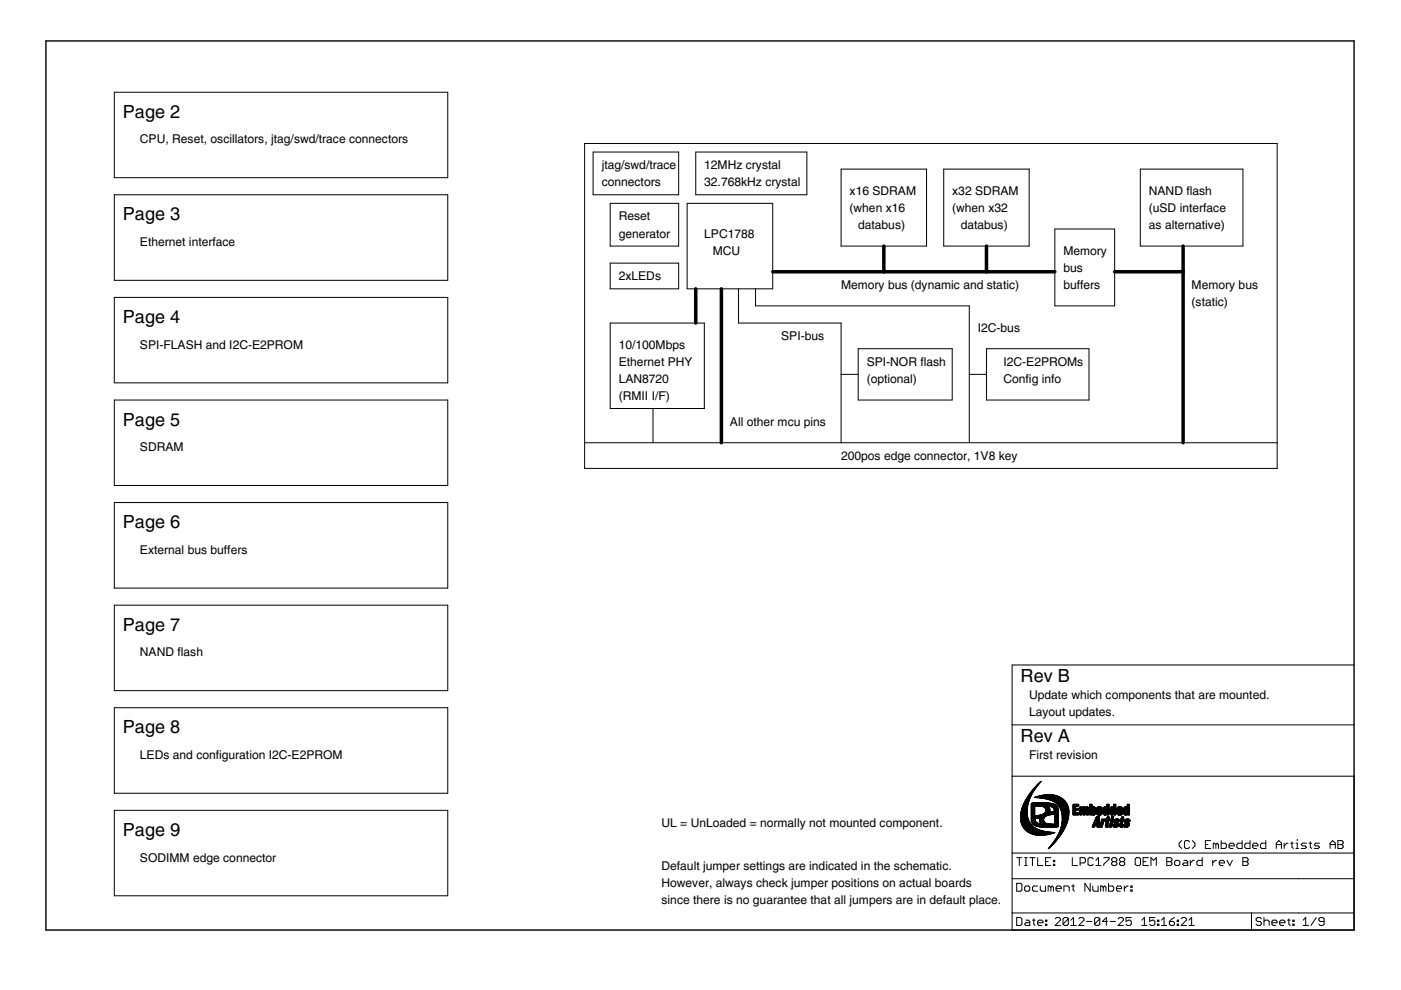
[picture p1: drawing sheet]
<svg xmlns="http://www.w3.org/2000/svg" width="297mm" height="210mm" viewBox="0 0 297 210" stroke-linecap="round" stroke-linejoin="round" font-family="sans-serif">
<defs><g id="words">
<g font-size="4.4">
<text x="26.1" y="25">Page 2</text>
<text x="26.1" y="46.7">Page 3</text>
<text x="26.1" y="68.5">Page 4</text>
<text x="26.1" y="90.2">Page 5</text>
<text x="26.1" y="112">Page 6</text>
<text x="26.1" y="133.7">Page 7</text>
<text x="216.4" y="144.6">Rev B</text>
<text x="26.1" y="155.5">Page 8</text>
<text x="216.4" y="157.3">Rev A</text>
<text x="26.1" y="177.2">Page 9</text>
</g>
<g font-size="3">
<text x="29.7" y="30.4">CPU, Reset, oscillators, jtag/swd/trace connectors</text>
<text x="127.6" y="35.9">jtag/swd/trace</text>
<text x="149.3" y="35.9">12MHz crystal</text>
<text x="127.6" y="39.5">connectors</text>
<text x="149.3" y="39.5">32.768kHz crystal</text>
<text x="180.1" y="41.3">x16 SDRAM</text>
<text x="201.9" y="41.3">x32 SDRAM</text>
<text x="243.6" y="41.3">NAND flash</text>
<text x="131.2" y="46.7">Reset</text>
<text x="180.1" y="44.9">(when x16</text>
<text x="201.9" y="44.9">(when x32</text>
<text x="243.6" y="44.9">(uSD interface</text>
<text x="29.7" y="52.2">Ethernet interface</text>
<text x="131.2" y="50.4">generator</text>
<text x="149.3" y="50.4">LPC1788</text>
<text x="151.1" y="54">MCU</text>
<text x="182" y="48.6">databus)</text>
<text x="203.7" y="48.6">databus)</text>
<text x="225.5" y="54">Memory</text>
<text x="243.6" y="48.6">as alternative)</text>
<text x="131.2" y="59.4">2xLEDs</text>
<text x="225.5" y="57.6">bus</text>
<text x="178.3" y="61.2">Memory bus (dynamic and static)</text>
<text x="225.5" y="61.2">buffers</text>
<text x="252.6" y="61.2">Memory bus</text>
<text x="252.6" y="64.9">(static)</text>
<text x="207.3" y="70.3">I2C-bus</text>
<text x="29.7" y="73.9">SPI-FLASH and I2C-E2PROM</text>
<text x="131.2" y="73.9">10/100Mbps</text>
<text x="131.2" y="77.6">Ethernet PHY</text>
<text x="165.6" y="72.1">SPI-bus</text>
<text x="183.8" y="77.6">SPI-NOR flash</text>
<text x="212.8" y="77.6">I2C-E2PROMs</text>
<text x="131.2" y="81.2">LAN8720</text>
<text x="183.8" y="81.2">(optional)</text>
<text x="212.8" y="81.2">Config info</text>
<text x="131.2" y="84.8">(RMII I/F)</text>
<text x="29.7" y="95.7">SDRAM</text>
<text x="154.8" y="90.2">All other mcu pins</text>
<text x="178.3" y="97.5">200pos edge connector, 1V8 key</text>
<text x="29.7" y="117.4">External bus buffers</text>
<text x="29.7" y="139.2">NAND flash</text>
<text x="218.2" y="148.2">Update which components that are mounted.</text>
<text x="218.2" y="151.9">Layout updates.</text>
<text x="29.7" y="160.9">LEDs and configuration I2C-E2PROM</text>
<text x="218.2" y="160.9">First revision</text>
<text x="140.3" y="175.4">UL = UnLoaded = normally not mounted component.</text>
<text x="29.7" y="182.7">SODIMM edge connector</text>
<text x="140.3" y="184.5">Default jumper settings are indicated in the schematic.</text>
<text x="140.3" y="188.1">However, always check jumper positions on actual boards</text>
<text x="140.3" y="191.8">since there is no guarantee that all jumpers are in default place.</text>
</g>
</g></defs>
<path d="M9.7 8.7v188.5zM9.7 8.7h277.4zM287.1 8.7v188.5zM9.7 197.2h277.4z" fill="#000" stroke="#000" stroke-width=".3"/>
<g fill="#000" stroke="#000" stroke-width=".21">
<path d="M24.2 19.6h70.7zM94.9 19.6v18.1zM24.2 19.6v18.1zM24.2 37.7h70.7zM124 30.4v63.5zM125.8 32.2v9.1zM143.9 32.2v9.1zM125.8 32.2h18.1zM147.5 32.2v9.1zM171.1 32.2v9.1zM147.5 32.2h23.6zM178.3 35.9v16.3z"/>
<path d="M178.3 35.9h18.1zM200.1 35.9v16.3zM200.1 35.9h18.1zM241.8 35.9h21.7zM241.8 35.9v16.3zM263.5 35.9v16.3zM124 30.4h146.8zM270.8 30.4v63.5zM24.2 41.3v18.1zM24.2 41.3h70.7zM94.9 41.3v18.1zM24.2 59.4h70.7z"/>
<path d="M129.4 43.1v9.1zM129.4 55.8v5.4zM129.4 43.1h14.5zM143.9 43.1v9.1zM129.4 52.2h14.5zM125.8 41.3h18.1zM129.4 55.8h14.5zM145.7 43.1v18.1zM145.7 43.1h18.1zM147.5 41.3h23.6zM196.4 35.9v16.3zM178.3 52.2h18.1z"/>
<path d="M200.1 52.2h18.1zM218.2 35.9v16.3zM223.6 48.6h12.7zM223.6 48.6v16.3zM236.3 48.6v16.3zM241.8 52.2h21.7zM24.2 63.1h70.7zM94.9 63.1v18.1zM129.4 61.2h14.5zM129.4 68.5v18.1zM129.4 68.5h19.9zM143.9 55.8v5.4z"/>
<path d="M156.6 61.2v7.3zM156.6 68.5h21.7zM160.2 61.2v3.7zM160.2 64.9h45.3zM163.8 43.1v18.1zM145.7 61.2h18.1zM178.3 68.5v10.9zM178.3 79.4h3.6zM181.9 73.9v10.9zM181.9 73.9h20zM205.5 64.9v14.5zM205.5 79.4h3.6z"/>
<path d="M223.6 64.9h12.7zM230.9 73.9v10.9zM209.1 73.9h21.8zM24.2 63.1v18.1zM24.2 84.8h70.7zM24.2 81.2h70.7zM94.9 84.8v18.1zM124 99.3h146.8zM124 93.9v5.4zM124 93.9h146.8zM138.5 86.6v7.3zM149.3 68.5v18.1z"/>
<path d="M129.4 86.6h19.9zM178.3 79.4v14.5zM181.9 84.8h20zM201.9 73.9v10.9zM205.5 79.4v14.5zM209.1 73.9v10.9zM209.1 84.8h21.8zM270.8 93.9v5.4zM24.2 84.8v18.1zM24.2 106.6h70.7zM24.2 102.9h70.7zM94.9 106.6v18.1z"/>
<path d="M24.2 106.6v18.1zM24.2 128.3h70.7zM24.2 124.7h70.7zM94.9 128.3v18.1zM24.2 128.3v18.1zM24.2 150.1h70.7zM24.2 146.4h70.7zM94.9 150.1v18.1zM214.6 153.7h72.5zM214.6 141v12.7zM214.6 141h72.5zM24.2 150.1v18.1z"/>
<path d="M24.2 171.8h70.7zM24.2 168.2h70.7zM94.9 171.8v18.1zM214.6 153.7v10.9zM250 178.8v.5zM250 178.8l.5-.6zM250 179.3l.5 .6zM251.1 178.5v1.1zM251.1 179.6l.3 .3zM251.4 178.2l-.3 .3zM251.4 179.9h.5zM251.4 178.2h.5z"/>
<path d="M251.9 179.9l.3-.3zM251.9 178.2l.3 .3zM252.8 179.9l.5-.6zM253.3 178.8v.5zM252.8 178.2l.5 .6zM255.6 178.2v1.7zM255.6 179.9h1.1zM255.6 179.1h.5zM255.6 178.2h1.1zM257.2 178.8v1.1zM257.2 178.8h.3zM257.5 178.8l.3 .3z"/>
<path d="M257.8 179.1v.8zM258.1 178.8l-.3 .3zM258.1 178.8l.2 .3zM258.3 179.1v.8zM258.9 178.2v1.7zM258.9 179.9h.8zM259.7 179.9l.3-.3zM258.9 178.8h.8zM260 179.1v.5zM259.7 178.8l.3 .3zM260.6 179.1v.5zM260.9 178.8l-.3 .3z"/>
<path d="M260.6 179.6l.3 .3zM260.9 178.8h.5zM260.9 179.9h.5zM261.4 178.8l.3 .3zM261.7 179.1v.2zM260.6 179.3h1.1zM262.2 179.1v.5zM262.2 179.1l.3-.3zM262.2 179.6l.3 .3zM262.5 178.8h.9zM263.4 178.2v1.7zM262.5 179.9h.9z"/>
<path d="M263.9 179.1v.5zM264.2 178.8l-.3 .3zM263.9 179.6l.3 .3zM264.2 178.8h.8zM265 178.2v1.7zM264.2 179.9h.8zM265.6 179.1v.5zM265.9 178.8l-.3 .3zM265.6 179.6l.3 .3zM265.9 178.8h.5zM265.9 179.9h.5zM266.4 178.8l.3 .3z"/>
<path d="M266.7 179.1v.2zM265.6 179.3h1.1zM267.3 179.1v.5zM267.5 178.8l-.2 .3zM267.3 179.6l.2 .3zM267.5 178.8h.9zM268.4 178.2v1.7zM267.5 179.9h.9zM270.6 178.8v1.1zM270.6 178.8l.5-.6zM270.6 179.1h1.1zM271.1 178.2l.6 .6z"/>
<path d="M271.7 178.8v1.1zM272.3 178.8v1.1zM272.8 178.8l-.5 .5zM272.8 178.8h.3zM273.6 178.8h.6zM273.9 178.5v1.1zM273.9 179.6l.3 .3zM274.8 178.8h.2zM274.8 179.9h.5zM275 178.8v1.1zM275 177.9v.3zM275.9 179.9h.8z"/>
<path d="M275.9 179.1l.3-.3zM275.9 179.1l.3 .2zM276.2 178.8h.8zM276.7 179.9l.3-.3zM276.2 179.3h.5zM276.7 179.3l.3 .3zM277.5 178.8h.6zM277.8 178.5v1.1zM277.8 179.6l.3 .3zM278.7 179.9h.8zM278.9 178.8l-.2 .3zM278.7 179.1l.2 .2z"/>
<path d="M278.9 178.8h.9zM279.5 179.9l.3-.3zM278.9 179.3h.6zM279.5 179.3l.3 .3zM282 178.8v1.1zM282 178.8l.6-.6zM282 179.1h1.1zM282.6 178.2l.5 .6zM283.1 178.8v1.1zM283.7 178.2v1.7zM283.7 178.2h.8zM283.7 179.1h.8z"/>
<path d="M284.5 178.2l.3 .3zM284.5 179.1l.3 .2zM283.7 179.9h.8zM284.8 178.5v.3zM284.8 178.8l-.3 .3zM284.8 179.3v.3zM284.8 179.6l-.3 .3zM214.6 164.6h72.5zM287.1 164.6v16.3zM24.2 171.8v18.1zM24.2 189.9h70.7zM214.6 197.2h50.7z"/>
<path d="M214.6 193.6v3.6zM214.6 193.6h50.7zM214.6 186.3v7.3zM214.6 180.9v5.4zM214.6 180.9h72.5zM214.6 164.6v16.3zM215.6 194.5v1.7zM215.6 196.2h.8zM215.6 181.8h1.1zM215.6 187.3v1.7zM215.6 189h.8zM216.1 181.8v1.7z"/>
<path d="M216.4 196.2l.3-.3zM215.6 194.5h.8zM216.4 189l.3-.3zM215.6 187.3h.8zM216.7 194.8v1.1zM216.4 194.5l.3 .3zM216.7 187.6v1.1zM216.4 187.3l.3 .3zM217.5 195.6l-.3 .3zM217.2 183.5h.6zM217.2 181.8h.6zM217.2 188.1v.6z"/>
<path d="M217.2 188.7l.3 .3zM217.5 195.1h.6zM217.2 195.9l.3 .3zM217.5 195.6h.8zM217.5 181.8v1.7zM217.5 189h.6zM217.5 187.9l-.3 .2zM218.1 195.1l.2 .3zM218.1 189l.2-.3zM217.5 187.9h.6zM218.3 195.4v.8zM217.5 196.2h.8z"/>
<path d="M218.3 181.8h1.2zM218.3 188.1v.6zM218.1 187.9l.2 .2zM218.9 195.1h.6zM218.9 181.8v1.7zM218.9 188.1v.6zM218.9 188.7l.3 .3zM219.2 194.8v1.1zM219.2 195.9l.3 .3zM219.2 187.9l-.3 .2zM219.2 189h.8zM220 195.4v.5z"/>
<path d="M220 195.4l.3-.3zM220 181.8v1.7zM220 183.5h1.1zM219.2 187.9h.8zM220 195.9l.3 .3zM220.3 195.1h.6zM220.6 187.9v.8zM220.6 188.7l.3 .3zM220.3 196.2h.6zM220.9 195.1l.2 .3zM220.9 189h.8zM221.1 195.4v.2z"/>
<path d="M220 195.6h1.1zM221.7 195.1h.3zM221.7 195.1v.3zM221.7 195.9h.3zM221.7 195.9v.3zM221.7 181.8v1.7zM221.7 183.5h1.1zM221.7 182.7h.5zM221.7 187.9v1.1zM222 195.1v.3zM221.7 195.4h.3zM222 195.9v.3z"/>
<path d="M221.7 196.2h.3zM222.2 187.9v1.1zM222.2 187.9h.3zM222.5 187.9l.3 .2zM221.7 181.8h1.1zM222.8 188.1v.9zM222.8 188.1l.3-.2zM223.1 187.9l.3 .2zM223.4 182.4h.2zM223.4 182.4v.3zM223.4 183.2h.2zM223.4 183.2v.3z"/>
<path d="M223.4 188.1v.9zM223.6 182.4v.3zM223.4 182.7h.2zM223.6 183.2v.3zM223.4 183.5h.2zM223.7 196.2l1.1-1.1zM223.9 188.1v.6zM223.9 188.1l.3-.2zM224 194.5l-.3 .3zM223.9 188.7l.3 .3zM224.2 187.9h.5zM224 194.5h.6z"/>
<path d="M224.2 189h.5zM224.7 187.9l.3 .2zM223.7 196.2h1.1zM224.8 194.8v.3zM224.6 194.5l.2 .3zM225 188.1v.3zM223.9 188.4h1.1zM225.4 194.8v1.1zM225.4 194.8l.3-.3zM225.4 195.9l1.1-1.1zM225.6 187.9v1.1zM225.6 187.9h.8z"/>
<path d="M225.7 194.5h.5zM225.4 195.9l.3 .3zM226.2 194.5l.3 .3zM225.7 196.2h.5zM226.4 187.9l.3 .2zM226.5 194.8v1.1zM226.5 195.9l-.3 .3zM226.7 188.1v.9zM227.6 194.5l-.5 .6zM227.1 196.2h1.1zM227.2 187.9h.6zM227.4 181.8v1.7z"/>
<path d="M227.4 183.5h1.1zM227.5 187.6v1.1zM227.5 188.7l.3 .3zM227.6 194.5v1.7zM229.8 195.1l-1.1 1.1zM229 194.5l-.3 .3zM229 181.8v1.7zM229 181.8h.8zM229 194.5h.6zM228.7 196.2h1.1zM229.8 194.8v.3zM229.6 194.5l.2 .3z"/>
<path d="M229.8 181.8l.3 .3zM229 183h.8zM230 187.3v1.7zM230 187.3l1.1 1.7zM230.1 182.1v.6zM230.1 182.7l-.3 .3zM230.4 195.4h1.1zM230.7 182.1v1.1zM230.7 183.2l.2 .3zM230.9 181.8l-.2 .3zM230.9 183.5h.6zM231.1 187.3v1.7z"/>
<path d="M230.9 181.8h.6zM231.5 183.5l.3-.3zM231.7 187.9v.8zM231.7 188.7l.3 .3zM231.5 181.8l.3 .3zM232 189h.8zM232.1 194.8v1.1zM232.1 194.8l.2-.3zM233.2 194.8l-1.1 1.1zM232.3 194.5h.6zM232.1 195.9l.2 .3zM232.9 181.8l-.6 .6z"/>
<path d="M232.3 183.5h1.2zM232.8 187.9v1.1zM232.9 194.5l.3 .3zM232.3 196.2h.6zM232.9 181.8v1.7zM233.2 194.8v1.1zM233.2 195.9l-.3 .3zM233.4 187.9v1.1zM233.4 187.9h.2zM233.6 187.9l.3 .2zM233.7 195.4h1.1zM233.9 188.1v.9z"/>
<path d="M233.9 188.1l.3-.2zM234 181.8h1.1zM234 183.2v.3zM234.2 187.9l.3 .2zM234.5 188.1v.9zM234.6 194.5v1.7zM233.7 195.4l.9-.9zM235 187.3v1.7zM235 189h.9zM235.1 181.8v.3zM234 183.2l1.1-1.1zM235.4 195.4h1.1z"/>
<path d="M236 181.8l-.3 .3zM235.7 183v.2zM235.7 183l.3-.3zM235.7 182.1v.3zM235.9 189l.2-.3zM235 187.9h.9zM236 181.8h.5zM235.7 183.2l.3 .3zM235.7 182.4l.3 .3zM236 182.7h.5zM236.1 188.1v.6zM235.9 187.9l.2 .2z"/>
<path d="M236.5 181.8l.3 .3zM236.5 182.7l.3 .3zM236 183.5h.5zM236.7 188.1v.6zM237 187.9l-.3 .2zM236.8 182.1v.3zM236.8 182.4l-.3 .3zM236.8 183v.2zM236.8 183.2l-.3 .3zM236.7 188.7l.3 .3zM237 187.9h.5zM237.1 196.2l1.1-1.1z"/>
<path d="M237.3 194.5l-.2 .3zM237.6 181.8l-.2 .3zM237.4 183v.2zM237.4 183l.2-.3zM237.4 182.1v.3zM237 189h.5zM237.5 187.9l.3 .2zM237.6 181.8h.6zM237.4 183.2l.2 .3zM237.4 182.4l.2 .3zM237.6 182.7h.6zM237.8 188.1v.3z"/>
<path d="M236.7 188.4h1.1zM237.3 194.5h.6zM237.1 196.2h1.1zM238.2 194.8v.3zM237.9 194.5l.3 .3zM238.2 181.8l.3 .3zM238.2 182.7l.3 .3zM237.6 183.5h.6zM238.4 187.9v1.1zM238.4 188.4l.5-.5zM238.5 182.1v.3zM238.5 182.4l-.3 .3z"/>
<path d="M238.5 183v.2zM238.5 183.2l-.3 .3zM238.7 194.5v.9zM238.7 195.4l.6-.3zM238.9 187.9h.3zM238.7 195.9l.3 .3zM239.3 195.1h.3zM239.6 195.1l.3 .3zM239 196.2h.6zM239.8 187.9h.2zM239.8 187.9v.2zM239.8 188.7h.2z"/>
<path d="M239.8 188.7v.3zM238.7 194.5h1.2zM239.9 195.4v.5zM239.6 196.2l.3-.3zM240 187.9v.2zM239.8 188.1h.2zM240 188.7v.3zM239.8 189h.2zM240.7 182.1v1.1zM240.7 183.2l.3 .3zM241 181.8l-.3 .3zM241 183.5h.5z"/>
<path d="M241 181.8h.5zM241.5 183.5l.3-.3zM241.8 182.1v1.1zM241.5 181.8l.3 .3zM242.6 194.5l-.5 .6zM242.1 196.2h1.1zM242.4 181.8v1.7zM242.4 183.5h1.1zM242.4 182.7h.5zM242.6 194.5v1.7zM242.4 181.8h1.1zM243.8 194.5v.9z"/>
<path d="M243.8 195.4l.5-.3zM243.8 195.9l.2 .3zM244 181.8v1.7zM244 181.8l.6 .6zM244.3 195.1h.3zM244.6 195.1l.3 .3zM244 196.2h.6zM244.6 182.4l.6-.6zM243.8 194.5h1.1zM244.9 195.4v.5zM244.9 195.9l-.3 .3zM245.2 181.8v1.7z"/>
<path d="M245.4 195.1h.3zM245.4 195.1v.3zM245.4 195.9h.3zM245.4 195.9v.3zM245.7 195.1v.3zM245.4 195.4h.3zM245.7 195.9v.3zM245.4 196.2h.3zM246.8 194.5l-.5 .6zM246.3 196.2h1.1zM246.8 194.5v1.7zM247.4 181.8v1.7z"/>
<path d="M247.4 181.8h.8zM247.4 182.7h.8zM247.9 195.4v.5zM247.9 195.9l.3 .3zM248.2 196.2h.6zM248.2 181.8l.3 .3zM248.2 182.7l.3 .3zM247.4 183.5h.8zM247.9 195.4l.6-.6zM248.5 182.1v.3zM248.5 182.4l-.3 .3zM248.5 183v.2z"/>
<path d="M248.5 183.2l-.3 .3zM249 195.9l-.2 .3zM247.9 195.4h.9zM248.5 194.8l.5-.3zM249 195.6v.3zM248.8 195.4l.2 .2zM249 182.7v.5zM249 183.2l.3 .3zM249.3 183.5h.6zM249.3 182.4l-.3 .3zM249.6 195.1h.3zM249.6 195.1v.3z"/>
<path d="M249.6 195.9h.3zM249.6 195.9v.3zM249.9 195.1v.3zM249.6 195.4h.3zM249.9 195.9v.3zM249.6 196.2h.3zM249.9 183.5l.2-.3zM249.3 182.4h.6zM250.1 182.7v.5zM249.9 182.4l.2 .3zM250.4 196.2l1.1-1.1zM250.7 194.5l-.3 .3z"/>
<path d="M250.7 183.2l.3-.2zM251 182.4h.5zM250.7 183.2l.3 .3zM251 183h.8zM250.7 194.5h.5zM250.4 196.2h1.1zM251.5 194.8v.3zM251.2 194.5l.3 .3zM251.5 182.4l.3 .3zM251.8 182.7v.8zM251 183.5h.8zM252.6 194.5l-.5 .6z"/>
<path d="M252.1 196.2h1.1zM252.4 182.4v1.1zM252.4 183l.5-.6zM252.6 194.5v1.7zM252.9 182.4h.3zM253.8 182.7v.5zM253.8 182.7l.2-.3zM253.8 183.2l.2 .3zM254 182.4h.9zM254.9 181.8v1.7zM254 183.5h.9zM257.1 182.4v1.1z"/>
<path d="M257.7 182.4l-.6 .6zM257.7 182.4h.2zM258.5 182.7v.5zM258.5 182.7l.3-.3zM258.5 183.2l.3 .3zM258.8 182.4h.5zM258.8 183.5h.5zM259.3 182.4l.3 .3zM259.6 182.7v.3zM258.5 183h1.1zM260.2 182.4l.5 1.1zM261.3 182.4l-.6 1.1z"/>
<path d="M263.5 181.8v1.7zM263.5 181.8h.9zM263.5 182.7h.9zM264.4 181.8l.2 .3zM264.4 182.7l.2 .3zM263.5 183.5h.9zM264.6 182.1v.3zM264.6 182.4l-.2 .3zM264.6 183v.2zM264.6 183.2l-.2 .3zM265.3 193.6v3.6zM265.3 193.6h10z"/>
<path d="M265.3 197.2h21.8zM266.3 194.8v.3zM266.3 195.1l.3 .3zM266.6 194.5l-.3 .3zM266.6 195.4h.5zM266.3 195.9l.3 .3zM266.6 194.5h.5zM267.1 195.4l.3 .2zM266.6 196.2h.5zM267.1 194.5l.3 .3zM267.4 195.6v.3zM267.4 195.9l-.3 .3z"/>
<path d="M268 194.5v1.7zM268 195.4l.3-.3zM268.3 195.1h.5zM268.8 195.1l.3 .3zM269.1 195.4v.8zM269.7 195.4v.5zM269.7 195.4l.2-.3zM269.7 195.9l.2 .3zM269.9 195.1h.6zM269.9 196.2h.6zM270.5 195.1l.3 .3zM270.8 195.4v.2z"/>
<path d="M269.7 195.6h1.1zM271.3 195.4v.5zM271.3 195.4l.3-.3zM271.3 195.9l.3 .3zM271.6 195.1h.6zM271.6 196.2h.6zM272.2 195.1l.2 .3zM272.4 195.4v.2zM271.3 195.6h1.1zM273 195.1h.6zM273.3 194.8v1.1zM273.3 195.9l.3 .3z"/>
<path d="M274.1 195.1h.3zM274.1 195.1v.3zM274.1 195.9h.3zM274.1 195.9v.3zM274.4 195.1v.3zM274.1 195.4h.3zM274.4 195.9v.3zM274.1 196.2h.3zM214.6 186.3h60.7zM275.3 193.6h11.8zM276.3 195.1l.5-.6zM276.3 196.2h1.1z"/>
<path d="M276.8 194.5v1.7zM279.1 194.5l-1.1 1.7zM279.6 195.9l.3 .3zM279.6 194.8v.3zM279.6 195.1l.3 .3zM279.9 196.2h.6zM279.9 194.5l-.3 .3zM279.9 195.4h.8zM280.5 196.2l.2-.3zM279.9 194.5h.6zM280.7 194.8v1.1zM280.5 194.5l.2 .3z"/>
<path d="M275.3 186.3h11.8zM287.1 186.3v7.3zM287.1 193.6v3.6zM287.1 180.9v5.4z"/>
</g>
<g fill="#000" stroke="#000" stroke-width=".21">
<path d="M216.4 173.6l1.6 .1zM216.4 173.6h1.6zM216.4 173.5l1.6 .1zM216.4 173.5h1.6zM216.4 173.5h1.5zM216.4 173.4l1.5 .1zM216.4 173.4h1.5zM216.4 173.3l1.5 .1zM216.4 173.3h1.5zM216.4 173.2l1.5 .1zM216.4 173.2h1.5zM216.4 173.1l1.5 .1z"/>
<path d="M216.4 173.1h1.5zM216.4 173l1.5 .1zM216.4 173h1.5zM216.4 174h1.7zM216.4 173.9l1.7 .1zM216.4 173.8l1.7 .1zM216.4 173.8h1.7zM216.4 173.7l1.6 .1zM216.4 173.7h1.6zM216.4 172.7h1.4zM216.4 172.6l1.4 .1zM216.4 172.6h1.4z"/>
<path d="M216.4 173.9h1.7zM216.4 173h1.4zM216.4 172.9l1.4 .1zM216.4 172.9h1.4zM216.4 172.8l1.4 .1zM216.4 172.8h1.4zM216.4 172.7l1.4 .1zM216.5 174.1l1.7 .1zM216.5 174.1h1.6zM216.5 174l1.6 .1zM216.5 172.6h1.3zM216.5 172.5l1.3 .1z"/>
<path d="M216.5 172.5h1.3zM216.5 172.4l1.3 .1zM216.5 172.4h1.3zM216.5 172.3l1.3 .1zM216.5 174.3l1.8 .1zM216.5 172.3h1.3zM216.5 172.2l1.3 .1zM216.5 172.2h1.3zM216.5 172.1l1.3 .1zM216.5 174.3h1.8zM216.5 174.2l1.7 .1zM216.5 174.2h1.7z"/>
<path d="M216.5 174.4l1.9 .1zM216.5 174.4h1.8zM216.5 172.1h1.3zM216.5 172l1.3 .1zM216.5 172h1.3zM216.6 174.6h1.9zM216.6 174.5l1.8 .1zM216.6 174.5h1.8zM216.6 171.9l1.2 .1zM216.6 171.9h1.2zM216.6 171.8l1.2 .1zM216.6 174.6l1.9 .1z"/>
<path d="M216.6 171.8h1.2zM216.6 171.7l1.2 .1zM216.6 171.7h1.2zM216.6 174.7h1.9zM216.6 174.8h2zM216.6 174.7l1.9 .1zM216.6 171.6l1.2 .1zM216.6 171.6h1.2zM216.6 171.5l1.2 .1zM216.7 174.8l1.9 .1zM216.7 174.8h1.9zM216.7 171.5h1.1z"/>
<path d="M216.7 171.4l1.1 .1zM216.7 171.4h1.1zM216.7 171.3l1.1 .1zM216.7 174.9l2 .1zM216.7 174.9h2zM216.7 175l2.1 .1zM216.7 171.3h1.1zM216.7 171.2l1.1 .1zM216.7 175h2.1zM216.8 175.1h2.1zM216.8 175l2 .1zM216.8 171.2h1z"/>
<path d="M216.8 171.1l1 .1zM216.8 175.2h2.2zM216.8 175.1l2.1 .1zM216.8 171.1h1.1zM216.8 171l1.1 .1zM216.8 171h1.1zM216.9 171h1zM216.9 170.9l1 .1zM216.9 170.9h1zM216.9 170.8l1 .1zM216.9 175.3h2.2zM216.9 175.2l2.2 .1z"/>
<path d="M216.9 175.3l2.3 .1zM216.9 170.8h1zM216.9 170.7l1 .1zM217 175.4h2.2zM217 170.7h.9zM217 170.6l.9 .1zM217 175.5h2.4zM217 175.4l2.3 .1zM217 170.6h.9zM217 170.5l.9 .1zM217 170.5h1zM217.1 175.6h2.4z"/>
<path d="M217.1 175.5l2.4 .1zM217.1 170.4l.9 .1zM217.1 170.4h.9zM217.1 170.3l.9 .1zM217.1 175.6h2.5zM217.1 170.3h.9zM217.1 170.2l.9 .1zM217.1 175.6l2.5 .1zM217.2 175.7h2.5zM217.2 170.2h.9zM217.2 175.7h2.6zM217.2 170.1l.9 .1z"/>
<path d="M217.2 170.1h.9zM217.2 175.7l2.7 .1zM217.2 170l.9 .1zM217.3 175.8h2.6zM217.3 175.8l2.7 .1zM217.3 170h.8zM217.3 169.9l.8 .1zM217.3 175.9h2.8zM217.3 169.9h.8zM217.3 175.9h2.9zM217.4 169.8l.8 .1zM217.4 169.8h.8z"/>
<path d="M217.4 175.9l2.9 .1zM217.4 169.8h.7zM217.4 169.7l.8 .1zM217.4 176h3zM217.4 169.7h.8zM217.5 176h3zM217.5 169.7h.7zM217.5 169.6l.7 .1zM217.5 176l3.1 .1zM217.5 169.6h.7zM217.5 169.5l.7 .1zM217.5 169.5h.7z"/>
<path d="M217.6 176.1h3.1zM217.6 169.4l.7 .1zM217.6 176.1h3.3zM217.6 169.4h.7zM217.6 176.1l3.4 .1zM217.7 169.3l.6 .1zM217.7 169.3h.6zM217.7 176.2h3.4zM217.7 169.2l.7 .1zM217.7 176.2l3.6 .1zM217.7 169.2h.7zM217.8 169.1l.6 .1z"/>
<path d="M217.8 169.1h.6zM217.8 176.3h3.7zM217.8 176.3h3.9zM217.8 169l.7 .1zM217.8 169h.7zM217.8 176.3l4.2 .1zM217.9 168.9l.6 .1zM217.9 168.9h.6zM217.9 176.4h4.3zM217.9 168.8l.6 .1zM218 176.4h4.5zM218 168.8l.6 .1z"/>
<path d="M218 168.8h.6zM218 168.7l.6 .1zM218 176.4l4.9 .1zM218 168.7h.6zM218.1 168.6l.5 .1zM218.1 176.5h5.2zM218.1 168.6h.6zM218.1 176.5l5.6 .1zM218.1 168.5l.6 .1zM218.2 168.5h.5zM218.2 176.5l5.4 .1zM218.2 168.4l.5 .1z"/>
<path d="M218.3 168.4h.5zM218.3 168.3l.5 .1zM218.3 176.6h5.2zM218.3 168.3h.5zM218.4 176.6l5 .1zM218.4 168.2l.4 .1zM218.4 168.2l.5 .1zM218.4 168.2h.5zM218.4 176.7h4.9zM218.4 168.1l.5 .1zM218.5 168.1h.4zM218.5 176.7h4.7z"/>
<path d="M218.5 168l.5 .1zM218.5 168h.5zM218.6 176.7l4.4 .1zM218.6 168h.4zM218.6 167.9l.5 .1zM218.6 167.9h.5zM218.7 174l.8 .1zM218.7 174h.8zM218.7 173.9l.8 .1zM218.7 173.9h.8zM218.7 173.8l.8 .1zM218.7 173.8h.8z"/>
<path d="M218.7 173.7l.8 .1zM218.7 173.7h.8zM218.7 173.6l.8 .1zM218.7 173.6h.8zM218.7 173.5l.9 .1zM218.7 173.5h1.2zM218.7 173.5h1.5zM218.7 173.4l1.7 .1zM218.7 173.3l2.7 .1zM218.7 173.3h2.7zM218.7 173.2l2.8 .1zM218.7 173.2h2.8z"/>
<path d="M218.7 173.2h2.9zM218.7 173.1h3zM218.7 173l3.1 .1zM218.7 173h3.1zM218.7 173h3.2zM218.7 172.9l3.3 .1zM218.7 172.9h.7zM218.7 172.8l.7 .1zM218.7 172.8h.7zM218.7 172.7l.7 .1zM218.7 172.7h.7zM218.7 172.6l.7 .1z"/>
<path d="M218.7 172.6h.7zM218.7 172.5l.7 .1zM218.7 172.5h.7zM218.7 172.4l.7 .1zM218.7 172.4h.7zM218.7 172.3l.7 .1zM218.7 172.3h.7zM218.7 172.2l.7 .1zM218.7 172.2h.7zM218.7 172.1l.7 .1zM218.7 172.1h.7zM218.7 172l.7 .1z"/>
<path d="M218.7 172h.7zM218.7 171.9l.7 .1zM218.7 171.9h.7zM218.7 171.8l.7 .1zM218.7 171.8h.7zM218.7 171.7l.7 .1zM218.7 171.7h.7zM218.7 171.6l.7 .1zM218.7 171.6h.7zM218.7 171.5l.7 .1zM218.7 171.5h.7zM218.7 171.4l.7 .1z"/>
<path d="M218.7 171.4h.7zM218.7 171.3l.7 .1zM218.7 171.3h.7zM218.7 171.2l.7 .1zM218.7 171.2h.7zM218.7 171.1l.7 .1zM218.7 171.1h.7zM218.7 171l.7 .1zM218.7 171h.7zM218.7 170.9l.7 .1zM218.7 170.9h.7zM218.7 170.8l5.3 .1z"/>
<path d="M218.7 170.8h5.2zM218.7 170.7h5.1zM218.7 170.6l5 .1zM218.7 170.6h5zM218.7 170.5l4.9 .1zM218.7 170.5h4.8zM218.7 170.4l4.6 .1zM218.7 170.3l4.3 .1zM218.7 174.1l.9 .1zM218.7 174.1h.9zM218.7 173.4h2.7zM218.7 173.1l2.9 .1z"/>
<path d="M218.7 173.1h2.9zM218.7 170.7l5.2 .1zM218.7 170.7l5.1 .1zM218.7 170.6h4.9zM218.7 170.5h4.7zM218.7 170.4h4.5zM218.7 170.3h4.2zM218.7 167.8l.4 .1zM218.7 176.8h4.2zM218.7 174.3h1zM218.7 174.2l.9 .1zM218.7 174.2h.9z"/>
<path d="M218.7 174.3l1.1 .1zM218.7 167.8h.4zM218.7 167.7l.5 .1zM218.8 174.4h1.1zM218.8 174.4h1zM218.8 167.7h.4zM218.8 174.4l1.1 .1zM218.8 170.3h3.8zM218.8 176.8h4zM218.8 174.5h1.2zM218.8 174.5l1.4 .1zM218.8 174.5l1.2 .1z"/>
<path d="M218.8 167.6l.4 .1zM218.9 174.6h1.4zM218.9 167.6h.3zM218.9 176.8l3.7 .1zM218.9 167.6h.4zM218.9 174.6l1.5 .1zM218.9 174.6l1.7 .1zM218.9 167.5l.4 .1zM218.9 174.7h3.9zM218.9 167.5h.4zM219 167.4l.4 .1zM219 174.7l5.4 .1z"/>
<path d="M219 174.8h5.3zM219 167.4h.4zM219 176.9h3.5zM219.1 167.4h.3zM219.1 167.3l.3 .1zM219.1 167.3h.4zM219.1 174.8h5.2zM219.1 170.2l3.2 .1zM219.1 176.9l3.2 .1zM219.1 174.8l5.2 .1zM219.2 167.2l.3 .1zM219.2 174.9h5.1z"/>
<path d="M219.2 167.2h.3zM219.2 167.1l.4 .1zM219.2 174.9h5.2zM219.3 176.9l2.8 .1zM219.3 174.9l5 .1zM219.3 167.1h.3zM219.3 169l5.5 .1zM219.3 167l.3 .1zM219.4 175h4.9zM219.4 167h.2zM219.4 167h.3zM219.4 169h5.3z"/>
<path d="M219.4 166.9l.3 .1zM219.4 177h2.5zM219.4 175l4.9 .1zM219.4 169.1h5.5zM219.5 170.9h4.5zM219.5 166.9h.2zM219.5 175l4.9 .1zM219.5 166.9h.3zM219.5 166.8l.3 .1zM219.5 169h5.2zM219.5 166.8h.3zM219.6 175.1h4.7z"/>
<path d="M219.6 166.8h.2zM219.6 177l2.1 .1zM219.6 166.7l.3 .1zM219.6 166.7h.3zM219.7 166.6l.2 .1zM219.7 175.1l4.6 .1zM219.7 168.9l4.9 .1zM219.7 166.6h.3zM219.8 166.6h.2zM219.8 175.2h4.5zM219.8 168.9h4.7zM219.8 166.5l.2 .1z"/>
<path d="M219.8 166.5h.2zM219.8 166.5h.3zM219.9 177l1.4 .1zM219.9 166.4l.2 .1zM219.9 175.2h4.4zM219.9 168.8l4.6 .1zM219.9 166.4h.2zM219.9 172.9h2.2zM219.9 169.1h5zM219.9 166.3l.2 .1zM220 166.3h.2zM220 168.8l4.3 .1z"/>
<path d="M220 166.2l.3 .1zM220.1 175.2l4.2 .1zM220.1 166.2h.1zM220.1 166.2h.2zM220.2 166.1l.1 .1zM220.2 168.8h4.1zM220.2 166.1h.2zM220.2 177.1h.7zM220.3 175.3h4zM220.3 172.8l1.9 .1zM220.3 166.1h.1zM220.3 166l.1 .1z"/>
<path d="M220.3 168.7l3.9 .1zM220.3 166h.2zM220.3 169.1l4.7 .1zM220.3 165.9l.2 .1zM220.4 173.8l.8 .1zM220.4 173.8h.8zM220.4 165.9l.1 .1zM220.4 174.1h.9zM220.4 174l.9 .1zM220.4 174h.9zM220.4 173.9l.9 .1zM220.4 173.9h.9z"/>
<path d="M220.4 173.7l.9 .1zM220.4 173.7h.9zM220.4 173.6l.9 .1zM220.4 173.6h.9zM220.4 173.5l.9 .1zM220.4 173.5h.9zM220.4 165.9h.2zM220.5 174.2l.9 .1zM220.5 174.2h.9zM220.5 174.1l.9 .1zM220.5 173.5h.9zM220.5 173.4l.9 .1z"/>
<path d="M220.5 172.8h1.8zM220.5 168.7h3.6zM220.5 165.8l.1 .1zM220.5 165.8h.1zM220.5 175.3h3.6zM220.5 174.3l1 .1zM220.5 174.3h1zM220.5 174.3h.9zM220.5 174.4h1.1zM220.5 165.8h.2zM220.6 174.4l1 .1zM220.6 174.5l1.1 .1z"/>
<path d="M220.6 174.5h1.1zM220.6 172.8h1.9zM220.6 169.2h4.4zM220.6 168.7h3.4zM220.7 174.5l1.1 .1zM220.7 174.6h1.2zM220.7 174.6l1.4 .1zM220.7 174.6l1.3 .1zM220.7 172.7l2 .1zM220.8 170.9h3.3zM220.8 168.6l3 .1zM220.9 172.7h2z"/>
<path d="M220.9 169.2h4.2zM220.9 170.9l1.4 .1zM221 172.7h2.4zM221 168.6h2.7zM221 172.6l3.3 .1zM221 171h1.3zM221.1 172.6h3.2zM221.1 171h1.3zM221.2 169.2l3.9 .1zM221.2 172.6h3.2zM221.2 171l1.2 .1zM221.2 168.6h2.3z"/>
<path d="M221.3 172.5l3 .1zM221.3 171.1h1.1zM221.3 172.5h3zM221.3 171.1l1.1 .1zM221.4 172.4l2.9 .1zM221.4 171.1l1 .1zM221.4 169.3h3.8zM221.4 172.4h3zM221.4 171.2h1.1zM221.5 172.4h2.9zM221.5 171.2l1 .1zM221.5 168.5l1.8 .1z"/>
<path d="M221.5 172.3l2.8 .1zM221.6 172.3h2.7zM221.6 171.3h.9zM221.6 169.3l3.7 .1zM221.6 172.2l2.7 .1zM221.6 171.4h.9zM221.6 171.3l.9 .1zM221.6 172.2h2.7zM221.7 172.1h.8zM221.7 171.5h.8zM221.7 171.4l.8 .1zM221.7 172.1l2.6 .1z"/>
<path d="M221.7 172l.9 .1zM221.7 172h.9zM221.7 171.5l.9 .1zM221.7 171.5h.9zM221.7 171.9l.9 .1zM221.7 171.9h.9zM221.7 171.8l.9 .1zM221.7 171.8h.9zM221.7 171.7l.9 .1zM221.7 171.7h.9zM221.7 171.6l.9 .1zM221.7 171.6h.9z"/>
<path d="M221.7 169.4h3.6zM221.9 168.5h1.1zM221.9 169.4h3.5zM222.1 169.4l3.3 .1zM222.2 169.5h3.2zM222.3 169.5h3.2zM222.4 169.5l3.1 .1zM222.5 179.7h.1zM222.5 179.6l.1 .1zM222.5 170.9l1.6 .1zM222.5 179.6h.2zM222.6 179.6h.1z"/>
<path d="M222.6 169.6h3zM222.6 179.5l.1 .1zM222.7 179.5h.1zM222.7 179.4l.1 .1zM222.7 169.6l2.9 .1zM222.7 179.4l.2 .1zM222.7 171h1.4zM222.7 179.4h.2zM222.7 172.1h1.7zM222.8 179.3l.1 .1zM222.8 169.7h2.8zM222.8 171h1.3z"/>
<path d="M222.8 179.3h.2zM222.8 179.2l.2 .1zM222.9 179.2h.2zM222.9 169.7h2.8zM222.9 171l1.3 .1zM222.9 179.1l.3 .1zM222.9 169.7l2.8 .1zM223 179.1h.2zM223 179l.2 .1zM223 172.1h1.4zM223 179h.3zM223 171.1h1.2z"/>
<path d="M223.1 179h.2zM223.1 169.8h2.6zM223.1 178.9l.2 .1zM223.1 171.1l1.1 .1zM223.1 178.9h.3zM223.1 171.1l1.2 .1zM223.1 169.8h2.7zM223.2 178.8l.2 .1zM223.2 178.8h.2zM223.2 171.2h1zM223.2 169.8l2.6 .1zM223.2 178.8h.3z"/>
<path d="M223.2 178.7l.3 .1zM223.2 172l1.2 .1zM223.2 171.2l1.1 .1zM223.3 178.7h.3zM223.3 171.2l1 .1zM223.3 169.9h2.5zM223.3 178.6l.3 .1zM223.3 178.6h.3zM223.3 171.3l1 .1zM223.4 171.3h.9zM223.4 178.5l.3 .1zM223.4 171.4h.9z"/>
<path d="M223.4 178.5h.3zM223.4 169.9l2.5 .1zM223.4 178.4l.4 .1zM223.4 171.4l.9 .1zM223.5 171.5h.8zM223.5 170h2.4zM223.5 178.4h.3zM223.5 171.6h.9zM223.5 171.5l.9 .1zM223.5 171.5h.9zM223.5 178.3l.4 .1zM223.5 178.4h.4z"/>
<path d="M223.5 172.7h.9zM223.5 172h.9zM223.5 171.9l.9 .1zM223.5 171.7l.9 .1zM223.5 171.7h.9zM223.5 171.6l.9 .1zM223.5 170l2.4 .1zM223.5 178.3h.4zM223.5 171.9h.8zM223.5 171.8l.8 .1zM223.5 171.8h.8zM223.6 178.2l.3 .1z"/>
<path d="M223.6 178.2h.4zM223.6 172.7h.7zM223.6 170.1h2.4zM223.6 174.7h.7zM223.6 174.6l.7 .1zM223.6 174.6h.7zM223.6 174.5l.7 .1zM223.6 174.5h.7zM223.6 174.4l.7 .1zM223.6 174.4h.7zM223.6 174.3l.7 .1zM223.6 174.3h.7z"/>
<path d="M223.6 174.2l.7 .1zM223.6 174.2h.7zM223.6 174.1l.7 .1zM223.6 174.1h.7zM223.6 174l.7 .1zM223.6 174h.7zM223.6 173.9l.7 .1zM223.6 173.9h.7zM223.6 173.8l.7 .1zM223.6 173.8h.7zM223.6 173.7l.7 .1zM223.6 173.7h.7z"/>
<path d="M223.6 173.6l.7 .1zM223.6 173.6h.7zM223.6 173.5l.7 .1zM223.6 173.5h.7zM223.6 173.4l.7 .1zM223.6 173.4h.7zM223.6 173.3l.7 .1zM223.6 173.3h.7zM223.6 173.2l.7 .1zM223.6 173.2h.7zM223.6 173.1l.7 .1zM223.6 173.1h.7z"/>
<path d="M223.6 173l.7 .1zM223.6 173h.7zM223.6 172.9l.7 .1zM223.6 172.9h.7zM223.6 172.8l.7 .1zM223.6 172.8h.7zM223.6 172.7l.7 .1zM223.6 178.1l.4 .1zM223.7 178.1h.3zM223.7 178.1h.4zM223.7 170.1l2.3 .1zM223.7 178l.4 .1z"/>
<path d="M223.7 170.2h2.4zM223.8 178h.3zM223.8 177.9l.4 .1zM223.8 177.9h.4zM223.8 170.2h2.3zM223.8 170.2l2.3 .1zM223.9 177.8l.3 .1zM223.9 177.8h.4zM223.9 170.3h2.2zM223.9 177.7l.4 .1zM224 177.7h.3zM224 177.7h.4z"/>
<path d="M224 170.3h2.1zM224 177.6l.4 .1zM224 177.6h.5zM224 170.4h2.2zM224 170.3l2.2 .1zM224 177.5l.5 .1zM224 170.4l2.2 .1zM224.1 177.5l.4 .1zM224.1 177.5h.4zM224.1 177.4l.5 .1zM224.1 170.5h2.1zM224.1 177.4h.5z"/>
<path d="M224.1 177.3l.5 .1zM224.1 170.5h2.2zM224.2 177.3h.5zM224.2 170.5l2.1 .1zM224.2 177.2l.5 .1zM224.2 170.6h2.1zM224.2 177.2h.5zM224.3 177.1l.5 .1zM224.3 177.1h.5zM224.3 170.6l2 .1zM224.3 177l.6 .1zM224.3 170.7h2z"/>
<path d="M224.3 177h.6zM224.3 176.9l.6 .1zM224.3 170.7l2 .1zM224.4 176.9l.5 .1zM224.4 176.9h.6zM224.4 170.7l1.9 .1zM224.4 176.8l.6 .1zM224.4 176.8h.6zM224.4 170.8l2 .1zM224.4 170.8h1.9zM224.5 176.8h.5zM224.5 176.7l.6 .1z"/>
<path d="M224.5 170.9h1.9zM224.5 176.7h.6zM224.5 176.6l.6 .1zM224.5 176.6h.6zM224.5 171h1.9zM224.5 170.9l1.9 .1zM224.6 176.5l.6 .1zM224.6 171h1.9zM224.6 176.5h.6zM224.6 171.1h1.9zM224.6 171l1.9 .1zM224.6 176.4l.7 .1z"/>
<path d="M224.6 176.4h.7zM224.6 176.3l.7 .1zM224.6 171.1l1.9 .1zM224.7 176.3h.6zM224.7 176.3h.7zM224.7 176.2l.7 .1zM224.7 171.2h1.8zM224.7 171.1l1.8 .1zM224.7 171.2l1.8 .1zM224.7 176.2h.7zM224.7 176.1l.7 .1zM224.7 176.1h.7z"/>
<path d="M224.7 176.1h.8zM224.7 176l.8 .1zM224.7 171.3h1.8zM224.8 176h.7zM224.8 176h.8zM224.8 175.9l.8 .1zM224.8 171.4h1.7zM224.8 171.3l1.7 .1zM224.8 175.9h.8zM224.8 171.5h1.8zM224.8 171.4l1.8 .1zM224.8 171.4h1.8z"/>
<path d="M224.9 175.8l.7 .1zM224.9 175.8h.7zM224.9 175.7l.8 .1zM224.9 171.5l1.7 .1zM224.9 171.5h1.7zM224.9 175.7h.8zM224.9 175.6l.8 .1zM224.9 175.6h.8zM224.9 171.6l1.7 .1zM224.9 171.6h1.6zM224.9 175.5l.9 .1zM224.9 175.5h.9z"/>
<path d="M224.9 171.7l1.7 .1zM224.9 171.7h1.7zM225 175.5h.8zM225 175.4l.8 .1zM225 175.4h.8zM225 171.8l1.6 .1zM225 171.8h1.6zM225 171.7l1.6 .1zM225 175.3l.8 .1zM225 175.3h.9zM225 171.9l1.6 .1zM225 171.9h1.6z"/>
<path d="M225 175.2l.9 .1zM225 175.2h.9zM225 175.1l.9 .1zM225 175.1h1zM225 172l1.7 .1zM225 172h1.7zM225.1 172.2h1.5zM225.1 172.1l1.5 .1zM225.1 172.1h1.5zM225.1 175l.9 .1zM225.1 175h.9zM225.1 174.9l.9 .1z"/>
<path d="M225.1 174.9h1zM225.1 174.8l1 .1zM225.1 174.8h1zM225.1 174.7l1 .1zM225.1 172.4h1.5zM225.1 172.3l1.5 .1zM225.1 172.3h1.5zM225.1 172.2l1.5 .1zM225.1 174.7h1zM225.1 174.6l1.1 .1zM225.1 174.6h1.1zM225.1 174.5l1.1 .1z"/>
<path d="M225.1 172.6h1.5zM225.1 172.5l1.5 .1zM225.1 172.5h1.5zM225.1 172.4l1.5 .1zM225.2 174.3l1.1 .1zM225.2 174.3h1.1zM225.2 174.2l1.1 .1zM225.2 174.2h1.1zM225.2 174.5h1zM225.2 174.4l1.1 .1zM225.2 174.4h1.1zM225.2 172.8l1.4 .1z"/>
<path d="M225.2 172.8h1.4zM225.2 172.7l1.4 .1zM225.2 172.7h1.4zM225.2 172.6l1.4 .1zM225.2 174.1l1.1 .1zM225.2 174.1l1.2 .1zM225.2 174.1h1.2zM225.2 174l1.2 .1zM225.2 173.6h1.3zM225.2 173.5l1.3 .1zM225.2 173.5h1.3zM225.2 173.4l1.3 .1z"/>
<path d="M225.2 173.4h1.3zM225.2 173.3l1.3 .1zM225.2 173.3h1.3zM225.2 173.2l1.3 .1zM225.2 173.2h1.4zM225.2 173.1l1.4 .1zM225.2 173.1h1.4zM225.2 173l1.4 .1zM225.2 173h1.4zM225.2 172.9l1.4 .1zM225.2 172.9h1.4zM225.2 174h1.2z"/>
<path d="M225.2 173.9l1.2 .1zM225.2 173.9h1.2zM225.2 173.8l1.2 .1zM225.2 173.8h1.2zM225.2 173.7l1.3 .1zM225.2 173.7h1.3zM225.2 173.6l1.3 .1zM227.5 172.7l1.2 .1zM227.5 172.7h1.2zM227.5 172.6l1.2 .1zM227.5 172.6h1.2zM227.5 172.5l1.2 .1z"/>
<path d="M227.5 172.5h1.2zM227.5 172.4l1.2 .1zM227.5 172.4h1.2zM227.5 172.3l1.2 .1zM227.5 172.3h.5zM227.5 172.2l.5 .1zM227.5 172.2h.5zM227.5 172.1l.5 .1zM227.5 172.1h.5zM227.5 172l.5 .1zM227.5 172h.5zM227.5 171.9l.5 .1z"/>
<path d="M227.5 171.9h.5zM227.5 171.8l.5 .1zM227.5 171.4h.5zM227.5 171.3l.5 .1zM227.5 171.3h.5zM227.5 171.2l.5 .1zM227.5 171.2h.5zM227.5 171.1l.5 .1zM227.5 171.1h.5zM227.5 171l.5 .1zM227.5 171h.5zM227.5 171.8h1.2z"/>
<path d="M227.5 171.7l1.2 .1zM227.5 171.7h1.2zM227.5 171.6l1.2 .1zM227.5 171.6h1.2zM227.5 171.5l1.2 .1zM227.5 171.5h1.2zM227.5 171.4l1.2 .1zM227.5 171.4h1.2zM227.5 171h1.2zM227.5 170.9l1.2 .1zM227.5 170.9h1.2zM227.5 170.8l1.2 .1z"/>
<path d="M227.5 170.8h1.2zM227.5 170.7l1.2 .1zM227.5 170.7h1.2zM227.5 170.6l1.2 .1zM227.5 170.6h1.2zM227.5 170.5l1.2 .1zM228.9 171.4h1.9zM228.9 171.3l1.9 .1zM228.9 171.3h1.9zM228.9 171.2l1.9 .1zM229 172.7l.4 .1zM229 172.7h.4z"/>
<path d="M229 172.6l.4 .1zM229 172.6h.4zM229 172.5l.4 .1zM229 172.5h.4zM229 172.4l.4 .1zM229 172.4h.4zM229 172.3l.4 .1zM229 172.3h.4zM229 172.2l.4 .1zM229 172.2h.4zM229 172.1l.4 .1zM229 172.1h.4z"/>
<path d="M229 172l.4 .1zM229 172h.4zM229 171.9l.4 .1zM229 171.9h.4zM229 171.8l.4 .1zM229 171.8h.4zM229 171.7l.4 .1zM229 171.7h.4zM229 171.6l.4 .1zM229 171.6h.4zM229 171.5l.4 .1zM229 171.5h.4z"/>
<path d="M229 171.4l.5 .1zM229 171.2l.4 .1zM229 171.2h.4zM229 171.1l.4 .1zM229.4 171.2l.7 .1zM229.5 171.2h.5zM229.5 171.1l.5 .1zM229.6 171.1l.3 .1zM229.6 171.4l.6 .1zM229.6 171.5h.5zM229.6 171.1h.3zM229.6 172.7l.5 .1z"/>
<path d="M229.6 172.7h.5zM229.6 172.6l.5 .1zM229.6 172.6h.5zM229.6 172.5l.5 .1zM229.6 172.5h.5zM229.6 172.4l.5 .1zM229.6 172.4h.5zM229.6 172.3l.5 .1zM229.6 172.3h.5zM229.6 172.2l.5 .1zM229.6 172.2h.5zM229.6 172.1l.5 .1z"/>
<path d="M229.6 172.1h.5zM229.6 172l.5 .1zM229.6 172h.5zM229.6 171.9l.5 .1zM229.6 171.9h.5zM229.6 171.8l.5 .1zM229.6 171.8h.5zM229.6 171.7l.5 .1zM229.6 171.7h.5zM229.6 171.6l.5 .1zM229.6 171.6h.5zM229.6 171.5l.5 .1z"/>
<path d="M230.1 171.2l.7 .1zM230.1 171.2h.6zM230.1 171.1l.6 .1zM230.2 171.1l.5 .1zM230.3 171.4l.5 .1zM230.3 171.1h.3zM230.3 171.5l.5 .1zM230.3 171.5h.5zM230.4 172.7l.4 .1zM230.4 172.7h.4zM230.4 172.6l.4 .1zM230.4 172.6h.4z"/>
<path d="M230.4 172.5l.4 .1zM230.4 172.5h.4zM230.4 172.4l.4 .1zM230.4 172.4h.4zM230.4 172.3l.4 .1zM230.4 172.3h.4zM230.4 172.2l.4 .1zM230.4 172.2h.4zM230.4 172.1l.4 .1zM230.4 172.1h.4zM230.4 172l.4 .1zM230.4 172h.4z"/>
<path d="M230.4 171.9l.4 .1zM230.4 171.9h.4zM230.4 171.8l.4 .1zM230.4 171.8h.4zM230.4 171.7l.4 .1zM230.4 171.7h.4zM230.4 171.6l.4 .1zM230.4 171.6h.4zM231.1 172.7l.4 .1zM231.1 172.7h.4zM231.1 172.6l.4 .1zM231.1 172.6h1.1z"/>
<path d="M231.1 172.4l1.1 .1zM231.1 172.4h.5zM231.1 172.3l.5 .1zM231.1 172.3h.4zM231.1 172.2l.4 .1zM231.1 172.2h.4zM231.1 172.1l.4 .1zM231.1 172.1h.4zM231.1 172l.4 .1zM231.1 172h.4zM231.1 171.9l.4 .1zM231.1 171.9h.4z"/>
<path d="M231.1 171.8l.4 .1zM231.1 171.8h.4zM231.1 171.7l.4 .1zM231.1 171.7h.4zM231.1 171.6l.4 .1zM231.1 171.6h.4zM231.1 171.5l.4 .1zM231.1 171.5h.5zM231.1 171.4l1.1 .1zM231.1 171.4h1.1zM231.1 171.2l1.1 .1zM231.1 171.2h.4z"/>
<path d="M231.1 171.1l.4 .1zM231.1 171.1h.4zM231.1 171l.4 .1zM231.1 171h.4zM231.1 170.9l.4 .1zM231.1 170.9h.4zM231.1 170.8l.4 .1zM231.1 170.8h.4zM231.1 170.7l.4 .1zM231.1 170.7h.4zM231.1 170.6l.4 .1zM231.1 170.6h.4z"/>
<path d="M231.1 170.5l.4 .1zM231.1 172.5l1.1 .1zM231.1 172.5h1.1zM231.1 171.3l1.1 .1zM231.1 171.3h1.1zM231.5 172.6l.7 .1zM231.6 175.3h.5zM231.6 172.7h.6zM231.6 171.2h.6zM231.6 171.1l.5 .1zM231.6 175.2l.5 .1zM231.6 175.2h.5z"/>
<path d="M231.6 172.7h.5zM231.6 175.1l.6 .1zM231.6 175.1h.6zM231.6 172.7l.5 .1zM231.7 175l.4 .1zM231.7 175l.5 .1zM231.7 172.8h.4zM231.7 171.1h.4zM231.7 175h.5zM231.7 174.9l.5 .1zM231.7 174.9h.5zM231.7 172.4h.6z"/>
<path d="M231.7 174.9h1.4zM231.7 174.8l1.4 .1zM231.8 172.4h.5zM231.8 171.5h.5zM231.8 174.8h1.3zM231.8 174.7l1.3 .1zM231.8 172.3l.5 .1zM231.8 172.3h.5zM231.8 172.2l.5 .1zM231.8 172.2h.5zM231.8 172.1l.5 .1zM231.8 172.1h.5z"/>
<path d="M231.8 172l.5 .1zM231.8 172h.5zM231.8 171.9l.5 .1zM231.8 171.9h.5zM231.8 171.8l.5 .1zM231.8 171.8h.5zM231.8 171.7l.5 .1zM231.8 171.7h.5zM231.8 171.6l.5 .1zM231.8 171.6h.5zM231.8 171.5l.5 .1zM231.8 174.7h1.3z"/>
<path d="M231.8 174.6l1.3 .1zM231.8 172.8h.1zM231.9 174.6l1.2 .1zM231.9 174.6h1.2zM231.9 174.5l1.2 .1zM231.9 174.5h.5zM231.9 174.4h.5zM231.9 174.4l.5 .1zM232 174.4h.4zM232 174.3l.4 .1zM232 174.3h.4zM232 174.2l.4 .1z"/>
<path d="M232.1 174.2h.4zM232.1 174.1l.4 .1zM232.1 174.1h.4zM232.1 174l.4 .1zM232.1 174h.4zM232.2 173.9l.3 .1zM232.2 173.9h.4zM232.2 173.8l.4 .1zM232.2 173.8h.4zM232.2 173.7l.4 .1zM232.2 173.7h.4zM232.3 173.6l.3 .1z"/>
<path d="M232.3 173.6h.8zM232.3 173.5l.8 .1zM232.3 173.5h.8zM232.3 173.4l.8 .1zM232.4 173.4h.7zM232.4 173.3l.7 .1zM232.4 173.3h.7zM232.5 173.2l.6 .1zM232.5 173.2h.6zM232.5 173.1l.6 .1zM232.5 173.1h.6zM232.5 172.4h.5z"/>
<path d="M232.5 172.4h.4zM232.5 172.3l.4 .1zM232.5 172.3h.4zM232.5 172.2l.4 .1zM232.5 172.2h.4zM232.5 172.1l.4 .1zM232.5 172.1h.4zM232.5 172l.4 .1zM232.5 172h.4zM232.5 172h1.2zM232.5 171.9l1.2 .1zM232.5 171.9h1.2z"/>
<path d="M232.5 171.8l1.2 .1zM232.5 171.8h1.2zM232.5 171.7l1.2 .1zM232.5 171.7h1.2zM232.5 171.6l.4 .1zM232.5 171.6h.4zM232.5 171.5l.4 .1zM232.5 171.5h.4zM232.5 171.4l.5 .1zM232.5 172.5l1.1 .1zM232.5 172.5h1.2zM232.5 172.4l.5 .1z"/>
<path d="M232.5 171.4h.5zM232.5 171.4h.6zM232.5 171.3l1.2 .1zM232.5 172.6h1.1zM232.5 171.3h1.2zM232.6 175.3h.5zM232.6 175.2l.5 .1zM232.6 175.2h.5zM232.6 175.1l.5 .1zM232.6 172.6l1 .1zM232.6 171.2l1 .1zM232.6 175.1h.5z"/>
<path d="M232.6 175l.5 .1zM232.6 175h.5zM232.6 174.9l.5 .1zM232.6 174.9h.5zM232.6 172.7h1zM232.6 171.2h1zM232.6 172.7h.9zM232.7 174.5h.4zM232.7 174.4l.4 .1zM232.7 174.4h.4zM232.7 174.3l.4 .1zM232.7 174.3h.4z"/>
<path d="M232.7 174.2l.4 .1zM232.7 174.2h.4zM232.7 174.1l.4 .1zM232.7 174.1h.4zM232.7 174l.4 .1zM232.7 171.1l.8 .1zM232.7 174h.4zM232.7 173.9l.4 .1zM232.7 173.9h.4zM232.7 173.8l.4 .1zM232.7 173.8h.4zM232.7 173.7l.4 .1z"/>
<path d="M232.7 173.7h.4zM232.7 173.6l.4 .1zM232.7 172.7l.7 .1zM232.7 171.1l.7 .1zM232.8 172.8h.6zM232.8 171.1h.6zM233 172.8h.2zM233.1 171.4h.6zM233.2 172.4l.5 .1zM233.2 172.4h.5zM233.2 171.4h.5zM233.2 175.3h.5z"/>
<path d="M233.2 172.3l.5 .1zM233.2 172.3h.5zM233.2 172.2l.5 .1zM233.2 172.2h.5zM233.2 171.6l.5 .1zM233.2 171.6h.5zM233.2 171.5l.5 .1zM233.2 171.5h.5zM233.2 171.4l.5 .1zM233.3 175.3h.4zM233.3 175.2l.4 .1zM233.3 175.2h.4z"/>
<path d="M233.3 175.1h.5zM233.3 175l.5 .1zM233.3 175h.5zM233.3 175.1l.4 .1zM233.3 174.9l.5 .1zM233.3 174.9h.5zM233.3 174.8l.5 .1zM233.3 174.8h.5zM233.4 174.8h.4zM233.4 174.7l.4 .1zM233.4 174.7h.4zM233.4 174.6l.4 .1z"/>
<path d="M233.4 174.6h.4zM233.4 174.5l.5 .1zM233.4 174.5h.5zM233.4 174.4l.5 .1zM233.4 174.4h.5zM233.4 174.3l.5 .1zM233.4 174.3h.5zM233.5 174.2l.5 .1zM233.5 174.2h.5zM233.5 174.1l.6 .1zM233.5 174.1l.8 .1zM233.5 174.1h.8z"/>
<path d="M233.5 174l.8 .1zM233.5 174h.8zM233.5 173.9l.8 .1zM233.6 173.9h.7zM233.6 173.9h.8zM233.6 173.8l.4 .1zM233.6 173.8h.4zM233.6 173.7l.4 .1zM233.6 173.7h.4zM233.9 172.4h.5zM233.9 171.5h.5zM233.9 171.4l.6 .1z"/>
<path d="M233.9 172.3l.5 .1zM233.9 172.3h.5zM233.9 172.2l.5 .1zM233.9 172.2h.5zM233.9 172.1l.5 .1zM233.9 172.1h.5zM233.9 172l.5 .1zM233.9 172h.5zM233.9 171.9l.5 .1zM233.9 171.9h.5zM233.9 171.8l.5 .1zM233.9 171.8h.5z"/>
<path d="M233.9 171.7l.5 .1zM233.9 171.7h.5zM233.9 171.6l.5 .1zM233.9 171.6h.5zM233.9 171.5l.5 .1zM234 172.4h.5zM234 172.6h1.1zM234 172.5l1.1 .1zM234 172.5h1.1zM234 172.4l1.1 .1zM234 171.4h1.1zM234 171.3l1.1 .1z"/>
<path d="M234 171.3h1.1zM234 171.2l1.1 .1zM234 172.6l.6 .1zM234 173.8l.4 .1zM234 172.7h.6zM234 171.2h.6zM234.1 173.8h.3zM234.1 172.7h.5zM234.1 171.1l.5 .1zM234.1 172.7l.4 .1zM234.1 171.1l.4 .1zM234.1 172.8h.4z"/>
<path d="M234.1 173.7l.3 .1zM234.2 171.1h.3zM234.2 173.7h.2zM234.3 173.6l.1 .1zM234.3 172.8h.1zM234.4 175.2h.6zM234.4 175.1l.6 .1zM234.4 175.1h.6zM234.4 175l.6 .1zM234.4 175.2l.6 .1zM234.4 174h.9zM234.4 173.9l.9 .1z"/>
<path d="M234.4 175h.5zM234.4 174.9l.5 .1zM234.4 174.9h.5zM234.4 174.8l.5 .1zM234.4 174.8h.5zM234.4 175.3h.6zM234.4 174l.8 .1zM234.4 173.9h.9zM234.4 173.8l.9 .1zM234.4 173.8h.9zM234.4 174.7l.5 .1zM234.4 174.7h.5z"/>
<path d="M234.4 174.6l.5 .1zM234.5 175.3h.5zM234.5 174.6l.4 .1zM234.5 174.6h.4zM234.5 174.5l.4 .1zM234.5 174.5h.4zM234.5 173.7l.9 .1zM234.5 173.7h.9zM234.5 174.4l.4 .1zM234.5 174.4h.5zM234.5 174.3l.5 .1zM234.5 174.3h.5z"/>
<path d="M234.5 175.3l.4 .1zM234.5 171.4l.6 .1zM234.5 174.2l.5 .1zM234.5 174.2h.5zM234.5 174.1l.5 .1zM234.6 174l.4 .1zM234.6 172.4h.5zM234.6 174.1h.4zM234.6 171.5h.5zM234.7 173.6l.4 .1zM234.7 173.6h.4zM234.7 172.3l.4 .1z"/>
<path d="M234.7 172.3h.4zM234.7 172.2l.4 .1zM234.7 172.2h.4zM234.7 172.1l.4 .1zM234.7 172.1h.4zM234.7 172l.4 .1zM234.7 172h.4zM234.7 171.9l.4 .1zM234.7 171.9h.4zM234.7 171.8l.4 .1zM234.7 171.8h.4zM234.7 171.7l.4 .1z"/>
<path d="M234.7 171.7h.4zM234.7 171.6l.4 .1zM234.7 171.6h.4zM234.7 171.5l.4 .1zM234.7 171.2h.4zM234.7 171.1l.4 .1zM234.7 171.1h.4zM234.7 171l.4 .1zM234.7 171h.4zM234.7 170.9l.4 .1zM234.7 170.9h.4zM234.7 170.8l.4 .1z"/>
<path d="M234.7 170.8h.4zM234.7 170.7l.4 .1zM234.7 170.7h.4zM234.7 170.6l.4 .1zM234.7 170.6h.4zM234.7 170.5l.4 .1zM234.7 173.5l.5 .1zM234.7 173.5h.5zM234.7 173.4l.5 .1zM234.7 172.7l.4 .1zM234.7 172.7h.4zM234.7 172.6l.4 .1z"/>
<path d="M234.7 173.4h.4zM234.7 173.4h.5zM234.7 173.3l.5 .1zM234.7 173.3h.5zM234.7 173.2l.5 .1zM234.8 173.2h.4zM235.2 175.3h.5zM235.2 175.2l.5 .1zM235.3 175.2h.4zM235.3 175.1l.4 .1zM235.3 175.1h.4zM235.3 175l.4 .1z"/>
<path d="M235.3 175h.5zM235.3 174.9l.5 .1zM235.3 174.9h.5zM235.3 174.8h.5zM235.3 174.7l.5 .1zM235.3 174.7h.5zM235.4 174.8l.4 .1zM235.4 174.6l.4 .1zM235.4 174.6h.4zM235.4 174.5l.4 .1zM235.4 172.4l1.2 .1zM235.4 172.4h.5z"/>
<path d="M235.4 172.3l.4 .1zM235.4 172.3h.4zM235.4 172.2l.4 .1zM235.4 172.2h.4zM235.4 172.1l.4 .1zM235.4 172.1h.4zM235.4 172l.4 .1zM235.4 172h.4zM235.4 171.9l.4 .1zM235.4 171.9h.4zM235.4 171.8l.4 .1zM235.4 171.8h.4z"/>
<path d="M235.4 171.7l.4 .1zM235.4 171.7h.4zM235.4 171.6l.4 .1zM235.4 171.6h.4zM235.4 171.5l.4 .1zM235.4 171.5h.4zM235.4 171.5h.5zM235.4 171.4l.6 .1zM235.4 171.4h1.2zM235.4 174.5h.4zM235.4 174.4l.5 .1zM235.4 174.4h.5z"/>
<path d="M235.4 172.6h1.2zM235.4 172.5l1.2 .1zM235.4 172.5h1.2zM235.4 171.3l1.2 .1zM235.4 171.3h1.2zM235.4 171.2l1.2 .1zM235.5 174.3l.4 .1zM235.5 174.3h.4zM235.5 174.2l.4 .1zM235.5 174.2h.4zM235.5 172.6l.6 .1zM235.5 174.1l.4 .1z"/>
<path d="M235.5 174.1h.4zM235.5 174l.4 .1zM235.5 172.7h.6zM235.5 171.2h.6zM235.5 174h.4zM235.5 173.9l.5 .1zM235.5 173.9h.5zM235.5 173.8l.5 .1zM235.5 172.7h.5zM235.5 171.1l.5 .1zM235.6 173.8h.4zM235.6 173.7l.4 .1z"/>
<path d="M235.6 173.7h.4zM235.6 172.7l.4 .1zM235.6 171.1l.4 .1zM235.6 173.5h.5zM235.6 172.8h.3zM235.6 173.4l.5 .1zM235.6 173.4h.5zM235.6 173.3l.5 .1zM235.6 173.3h.5zM235.6 171.1h.3zM235.7 173.2l.4 .1zM235.7 173.2h.4z"/>
<path d="M235.7 173.1l.4 .1zM235.7 173.1h.4zM235.7 172.8h.1zM235.9 175l.6 .1zM236 175l.4 .1zM236 175h.4zM236 174.9l.4 .1zM236 175.2h1zM236 175.1l1.1 .1zM236 175.1h1.1zM236 174.9h.4zM236 174.8l.4 .1z"/>
<path d="M236 171.4l.6 .1zM236 175.2l1 .1zM236 172.4h.6zM236.1 175.3h.8zM236.1 172.4h.5zM236.1 172.3l.5 .1zM236.1 171.5l.5 .1zM236.1 171.5h.5zM236.1 172.3h.5zM236.1 172.2l.5 .1zM236.1 172.2h.5zM236.1 172.1l.5 .1z"/>
<path d="M236.1 172.1h.5zM236.1 172l.5 .1zM236.1 172h.5zM236.1 171.9l.5 .1zM236.1 171.9h.5zM236.1 171.8l.5 .1zM236.1 171.8h.5zM236.1 171.7l.5 .1zM236.1 171.7h.5zM236.1 171.6l.5 .1zM236.1 171.6h.5zM236.1 171.2h.5z"/>
<path d="M236.1 171.1l.5 .1zM236.1 171.1h.5zM236.1 171l.5 .1zM236.1 171h.5zM236.1 170.9l.5 .1zM236.1 170.9h.5zM236.1 170.8l.5 .1zM236.1 170.8h.5zM236.1 170.7l.5 .1zM236.1 170.7h.5zM236.1 170.6l.5 .1zM236.1 170.6h.5z"/>
<path d="M236.1 170.5l.5 .1zM236.1 174.4h.9zM236.1 174.3l.8 .1zM236.1 174.3h.7zM236.1 174.2l.6 .1zM236.1 174.2h.5zM236.1 174.1l.5 .1zM236.1 172.7l.5 .1zM236.1 172.7h.5zM236.1 172.6l.5 .1zM236.2 175.3l.6 .1zM236.2 174.4h.8z"/>
<path d="M236.2 174.4l.9 .1zM236.2 174.1h.4zM236.2 174l.4 .1zM236.2 173.9l.5 .1zM236.2 174.5h.9zM236.2 174h.5zM236.2 173.9h1.1zM236.3 174.5l.9 .1zM236.3 173.9h1zM236.3 173.8l1 .1zM236.3 175.4h.3zM236.3 174.6h.9z"/>
<path d="M236.3 173.8h1zM236.4 173.8h.9zM236.4 174.6l.8 .1zM236.4 173.7l.8 .1zM236.5 174.6l.7 .1zM236.5 173.7h.6zM236.5 174.7h.7zM236.6 174.7l.6 .1zM236.6 173.6l.5 .1zM236.6 175l.5 .1zM236.6 174.8h.6zM236.7 175l.5 .1z"/>
<path d="M236.7 174.9l.5 .1zM236.7 174.8h.5zM236.7 175h.5zM236.7 174.9h.5zM236.7 174.8l.5 .1zM236.8 173.9l.5 .1zM236.8 172.3l.5 .1zM236.8 172.3h.5zM236.8 172.2l.5 .1zM236.8 172.2h.5zM236.8 172.1l.5 .1zM236.8 172.1h.5z"/>
<path d="M236.8 172l.5 .1zM236.8 172h.5zM236.8 172h1.3zM236.8 171.9l1.3 .1zM236.8 171.9h1.3zM236.8 171.8l1.3 .1zM236.8 171.8h1.3zM236.8 171.7l1.3 .1zM236.8 171.7h1.3zM236.8 171.6l.5 .1zM236.8 171.6h.5zM236.8 172.4l.5 .1z"/>
<path d="M236.8 171.4h.5zM236.8 171.4h.6zM236.8 172.5h1.2zM236.8 172.4h.5zM236.8 171.5l.5 .1zM236.8 171.5h.5zM236.8 171.4l.5 .1zM236.9 174h.4zM236.9 172.6h1.1zM236.9 172.5l1.1 .1zM236.9 171.3h1.1zM236.9 171.3l1.1 .1z"/>
<path d="M236.9 174.1l.4 .1zM236.9 174.1h.4zM236.9 174l.4 .1zM236.9 172.6l1 .1zM236.9 171.2l1.1 .1zM236.9 172.7h1zM237 171.2h.9zM237 172.7h.8zM237 171.1l.8 .1zM237 172.7l.8 .1zM237.1 171.1l.7 .1zM237.1 172.8h.6z"/>
<path d="M237.2 171.1h.5zM237.3 172.8h.2zM237.4 175.2h.6zM237.4 175.1l.7 .1zM237.4 175.1h.7zM237.4 175l.7 .1zM237.4 175h.5zM237.4 175.2l.7 .1zM237.4 175.2h.7zM237.4 174h.9zM237.4 173.9l.9 .1zM237.4 174.9l.5 .1z"/>
<path d="M237.4 174.9h.5zM237.4 174.8l.5 .1zM237.4 174.8h.5zM237.5 175.3h.6zM237.5 174.8h.4zM237.5 174.7l.4 .1zM237.5 174.7h.4zM237.5 174.6l.4 .1zM237.5 174l.8 .1zM237.5 173.9h.8zM237.5 173.9h.9zM237.5 173.8l.9 .1z"/>
<path d="M237.5 173.8h.9zM237.5 171.4h.5zM237.5 175.3h.5zM237.5 174.6h.5zM237.5 174.5l.5 .1zM237.5 174.5h.5zM237.5 173.7l.9 .1zM237.5 173.7h.9zM237.5 172.4l.5 .1zM237.5 172.4h.5zM237.6 174.4l.4 .1zM237.6 174.4h.4z"/>
<path d="M237.6 174.3l.4 .1zM237.6 174.3h.4zM237.6 172.4h.4zM237.6 172.3l.4 .1zM237.6 172.3h.4zM237.6 172.2l.4 .1zM237.6 172.2h.4zM237.6 171.4l.4 .1zM237.6 175.3l.4 .1zM237.6 174.2l.5 .1zM237.6 174.2h.5zM237.6 174.1l.5 .1z"/>
<path d="M237.6 171.6l.5 .1zM237.6 171.6h.5zM237.6 171.5l.5 .1zM237.6 171.5h.5zM237.6 174.1h.4zM237.6 174l.5 .1zM237.7 173.6l.5 .1zM237.7 173.6h.5zM237.7 173.5h.5zM237.7 173.4l.5 .1zM237.7 173.5l.5 .1zM237.8 173.4h.4z"/>
<path d="M237.8 173.3l.4 .1zM237.8 173.3h.4zM237.8 173.2l.4 .1zM237.8 173.2h.4zM238.2 175.1h1.2zM238.2 175l.5 .1zM238.2 175h.5zM238.2 174.9l.5 .1zM238.2 174.9h.5zM238.2 175.2h1.1zM238.2 175.1l1.1 .1zM238.2 172.2l.5 .1z"/>
<path d="M238.2 172.2h.5zM238.2 172.1l.5 .1zM238.2 172.1h.5zM238.2 172l.5 .1zM238.2 172h.5zM238.2 171.9l.5 .1zM238.2 171.9h.5zM238.2 171.8l.5 .1zM238.2 171.8h.5zM238.2 171.7l.5 .1zM238.2 171.7h.5zM238.2 171.6l.5 .1z"/>
<path d="M238.2 171.6h.5zM238.3 174.9h.4zM238.3 174.8l.4 .1zM238.3 175.2l.9 .1zM238.3 175.2h.9zM238.3 172.5h1.2zM238.3 172.4l1.2 .1zM238.3 172.4h.5zM238.3 172.4h.4zM238.3 172.3l.4 .1zM238.3 172.3h.4zM238.3 171.5l.4 .1z"/>
<path d="M238.3 171.5h.4zM238.3 171.5h.5zM238.3 171.4l.5 .1zM238.3 171.4h1.2zM238.3 175.3h.9zM238.3 172.6h1.2zM238.3 172.5l1.2 .1zM238.3 171.3l1.2 .1zM238.3 171.3h1.2zM238.3 171.2l1.2 .1zM238.3 175.3h.8zM238.3 172.6l.7 .1z"/>
<path d="M238.4 174.4h.8zM238.4 174.3l.7 .1zM238.4 174.3h.7zM238.4 174.3h.6zM238.4 174.2l.5 .1zM238.4 174.2h.5zM238.4 174.1l.4 .1zM238.4 174.1h.4zM238.4 172.7h.5zM238.4 172.7h.6zM238.4 171.2h.5zM238.4 171.1l.5 .1z"/>
<path d="M238.4 175.3l.6 .1zM238.4 174.4l.9 .1zM238.4 174.4h.9zM238.4 174l.4 .1zM238.4 174l.5 .1zM238.4 174h.5zM238.4 172.7l.5 .1zM238.4 171.1l.4 .1zM238.4 173.9l.6 .1zM238.5 174.5h.9zM238.5 173.9h1.1zM238.5 173.9h1z"/>
<path d="M238.5 172.8h.3zM238.5 171.1h.3zM238.5 174.5l.9 .1zM238.5 173.8l1 .1zM238.5 175.4h.4zM238.5 174.6h.9zM238.6 173.8h.9zM238.6 172.8h.1zM238.6 174.6l.8 .1zM238.7 174.6l.7 .1zM238.7 173.7l.7 .1zM238.7 174.7h.8z"/>
<path d="M238.8 173.7h.6zM238.8 174.7l.7 .1zM238.9 173.6l.4 .1zM238.9 175l.5 .1zM238.9 174.8h.6zM238.9 172.4h.6zM238.9 171.4l.6 .1zM238.9 171.5h.6zM239 175h.4zM239 174.9l.4 .1zM239 174.8l.4 .1zM239 174.8h.4z"/>
<path d="M239 172.3l.5 .1zM239 172.3h.5zM239 171.6l.5 .1zM239 171.6h.5zM239 171.5l.5 .1zM239 171.5h.5zM239 172.2l.5 .1zM239 172.2h.5zM239 172.1l.5 .1zM239 172.1h.5zM239 172l.5 .1zM239 172h.5z"/>
<path d="M239 171.9l.5 .1zM239 171.9h.5zM239 171.8l.5 .1zM239 171.8h.5zM239 171.7l.5 .1zM239 171.7h.5zM239 171.2h.5zM239 171.1l.5 .1zM239 171.1h.5zM239 171l.5 .1zM239 171h.5zM239 170.9l.5 .1z"/>
<path d="M239 170.9h.5zM239 170.8l.5 .1zM239 170.8h.5zM239 170.7l.5 .1zM239 170.7h.5zM239 170.6l.5 .1zM239 170.6h.5zM239 174.9h.4zM239 170.5l.4 .1zM239 173.9l.6 .1zM239 172.7l.5 .1zM239 172.7h.5z"/>
<path d="M239 172.6l.5 .1zM239.1 174h.5zM239.1 174.1l.5 .1zM239.1 174.1h.5zM239.1 174l.5 .1zM239.2 174.1l.3 .1z"/>
</g>
<path d="M163.8 57.6h23.6zM187.4 57.6h21.7zM187.4 52.2v5.4zM209.1 57.6h14.5zM209.1 52.2v5.4zM236.3 57.6h14.5zM250.8 52.2v5.4zM250.8 57.6v36.3zM147.5 61.2v7.3zM153 61.2v32.7z" fill="#000" stroke="#000" stroke-width=".74"/>
<use href="#words"/>
</svg>
